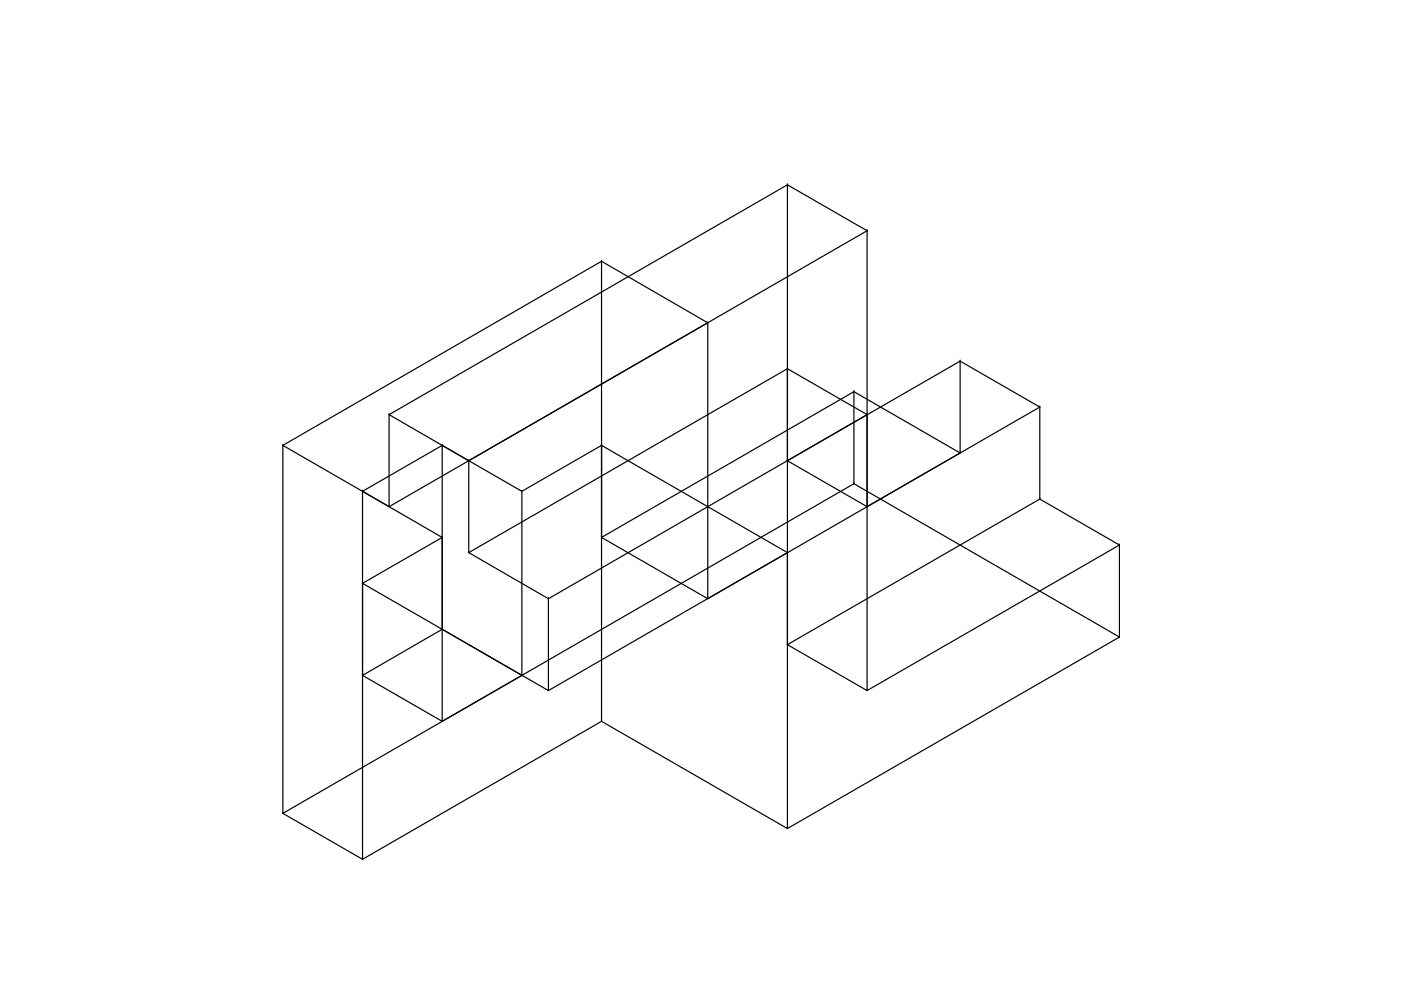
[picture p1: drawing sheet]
<svg xmlns="http://www.w3.org/2000/svg" width="297mm" height="210mm" viewBox="0 0 297 210" stroke-linecap="round" stroke-linejoin="round" font-family="sans-serif">
<!-- layer: 0 -->
<g fill="none" stroke="#000" stroke-width=".25">
<path d="M166.9 39.2l-84.4 48.7 16.9 9.8 84.4-48.8v58.5M166.9 39.2h.1M127.5 55.4l22.6 13v58.5M127.5 55.4h.1M183.8 48.9l-16.9-9.7v58.5M183.8 48.9h.1M150.1 68.4l-67.6 39-22.5-13M150.1 68.4h.1M166.9 78.2l-67.5 39 16.9 9.7 67.5-39M166.9 78.2h.1M203.6 76.6l-36.7 21.1 16.9 9.7 36.7-21.1M203.6 76.6h.1"/>
<path d="M60 94.4l67.5-39v58.5l53.5-30.9v19.6l-121 69.9zM60 94.4h.1M82.5 87.9h.1M82.5 87.9v19.5M93.8 94.4h.1M93.8 94.4l16.8 9.8M99.4 97.7h.1M99.4 97.7v19.5M127.5 94.4l39.4 22.8-50.6 29.2M127.5 94.4h.1M166.9 97.7h.1M181 83l22.6 13v-19.4l16.9 9.7v19.5l16.8 9.8v19.5"/>
<path d="M181 83h.1M183.8 87.9h.1M203.6 96l-53.5 30.9-22.6-13M203.6 96h.1M220.5 86.3h.1M76.9 104.2l16.9-9.8v39l-16.9 9.8zM76.9 104.2h.1M76.9 104.2l16.9 9.7M82.5 107.4h.1M93.8 113.9h.1M99.4 117.2h.1M110.6 104.2h.1"/>
<path d="M127.5 113.9h.1M166.9 117.2v58.5l-39.4-22.8M166.9 117.2h.1M181 102.6l56.3 32.5-70.4 40.6M181 102.6h.1M183.8 107.4h.1M220.5 105.8l-53.6 30.9 16.9 9.7 53.5-30.8M220.5 105.8h.1M237.3 115.6h.1M76.9 123.7l16.9-9.8v39l16.8-9.7v-39l16.9-9.8v58.5M76.9 123.7h.1M93.8 133.4h.1"/>
<path d="M93.8 133.4l16.8 9.8M116.3 126.9v19.5l-39.4-22.7v58.5M116.3 126.9h.1M150.1 126.9h.1M166.9 136.7v-58.5l16.9 9.7v58.5M166.9 136.7h.1M237.3 135.1h.1M76.9 143.2h.1M76.9 143.2l16.9 9.7M93.8 152.9h.1M110.6 143.2h.1M116.3 146.4h.1"/>
<path d="M127.5 152.9h.1M127.5 152.9l-50.6 29.3M183.8 146.4h.1M60 172.5h.1M60 172.5l16.9 9.7M166.9 175.7h.1M76.9 182.2h.1"/>
</g>
</svg>
